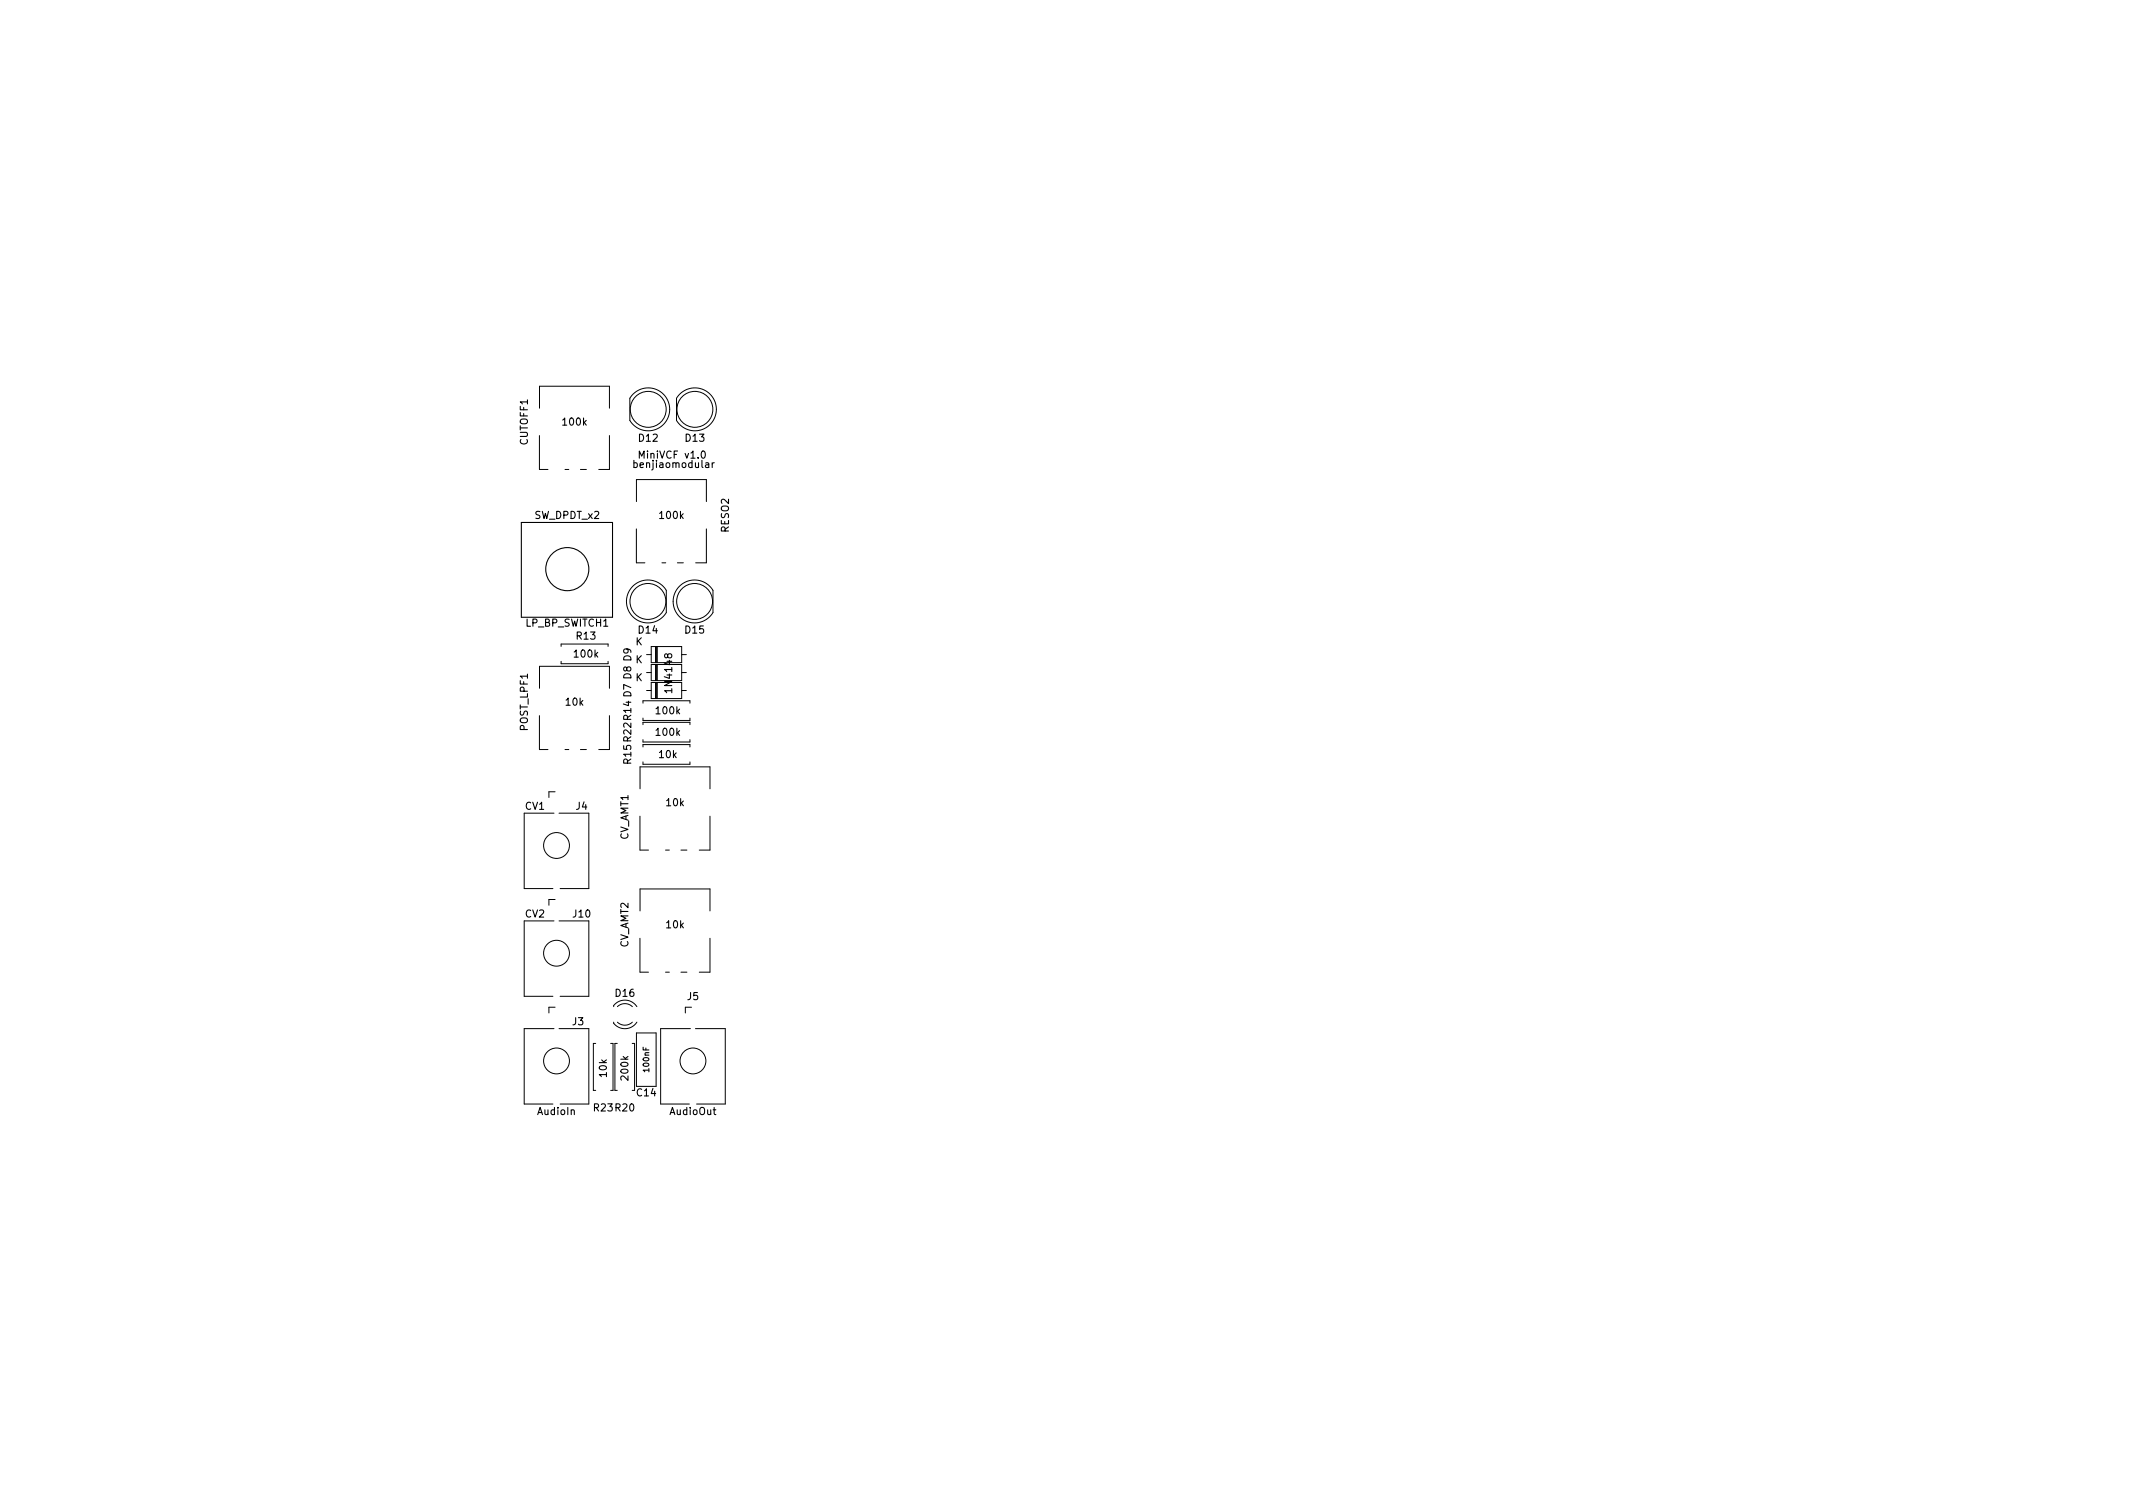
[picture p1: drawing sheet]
<svg xmlns="http://www.w3.org/2000/svg" width="297mm" height="210mm" viewBox="0 0 297 210" stroke-linecap="round" stroke-linejoin="round" font-family="sans-serif">
<defs><g id="words">
<g font-size="1.4">
<text x="78.5" y="59.2">100k</text>
<text x="73.5" y="62" transform="rotate(-90 73.5 62)">CUTOFF1</text>
<text x="88.6" y="65.1">benjiaomodular</text>
<text x="89" y="61.5">D12</text>
<text x="89.3" y="63.8">MiniVCF v1.0</text>
<text x="95.5" y="61.5">D13</text>
<text x="74.4" y="72.2">SW_DPDT_x2</text>
<text x="92" y="72.2">100k</text>
<text x="101.5" y="74.1" transform="rotate(-90 101.5 74.1)">RESO2</text>
<text x="73.2" y="87.2">LP_BP_SWITCH1</text>
<text x="80.3" y="89">R13</text>
<text x="88.5" y="89.8">K</text>
<text x="89" y="88.2">D14</text>
<text x="95.5" y="88.2">D15</text>
<text x="80.1" y="91.5">100k</text>
<text x="88.5" y="94.8">K</text>
<text x="88.5" y="92.3">K</text>
<text x="73.5" y="101.7" transform="rotate(-90 73.5 101.7)">POST_LPF1</text>
<text x="78.8" y="98.2">10k</text>
<text x="91.5" y="99.4">100k</text>
<text x="93.6" y="96.2" transform="rotate(-90 93.6 96.2)">1N4148</text>
<text x="87.9" y="106.3" transform="rotate(-90 87.9 106.3)">R15 R22 R14 D7 D8 D9</text>
<text x="91.5" y="102.4">100k</text>
<text x="91.8" y="105.5">10k</text>
<text x="73.1" y="112.7">CV1</text>
<text x="80.2" y="112.7">J4</text>
<text x="92.8" y="112.2">10k</text>
<text x="87.5" y="117" transform="rotate(-90 87.5 117)">CV_AMT1</text>
<text x="73.1" y="127.7">CV2</text>
<text x="79.8" y="127.7">J10</text>
<text x="87.5" y="132" transform="rotate(-90 87.5 132)">CV_AMT2</text>
<text x="92.8" y="129.2">10k</text>
<text x="79.7" y="142.7">J3</text>
<text x="85.7" y="138.8">D16</text>
<text x="95.7" y="139.2">J5</text>
<text x="84.5" y="149.9" transform="rotate(-90 84.5 149.9)">10k</text>
<text x="74.9" y="155.2">AudioIn</text>
<text x="82.7" y="154.7">R23 R20</text>
<text x="87.5" y="150.3" transform="rotate(-90 87.5 150.3)">200k</text>
<text x="88.7" y="152.6">C14</text>
<text x="93.3" y="155.2">AudioOut</text>
</g>
<text font-size="1.1" x="90.4" y="149.2" transform="rotate(-90 90.4 149.2)">100nF</text>
</g></defs>
<g fill="none" stroke="#000" stroke-width=".15">
<path d="M72.6 72.7h12.7v13.2h-12.7zM99.5 64.4l-.3 .2"/>
<circle cx="79" cy="79.2" r="3"/>
</g>
<g fill="none" stroke="#000" stroke-width=".14">
<path d="M75.1 56.8v-3h9.8v3M88.2 54.9a2.99 2.99 0 0 1 4.4 .2 2.99 2.99 0 0 1-.6 4.3 2.99 2.99 0 0 1-4.3-.9v-3zM94.7 54.9a2.99 2.99 0 0 1 4.4 .2 2.99 2.99 0 0 1-.6 4.3 2.99 2.99 0 0 1-4.3-.9v-3zM75.1 60.6v4.8h1.2M78.7 65.4h.5M80.8 65.4h.9M84.9 60.6v4.8h-1.5M88.6 73.6v4.8M88.6 69.8v-3h9.8v3M88.6 78.4h1.2M92.2 78.4h.5M94.3 78.4h.9"/>
<path d="M98.4 73.6v4.8h-1.5M75.1 99.6v4.8h1.2M75.1 95.8v-3h9.8v3M78.1 90v-.3h6.6v.3M78.1 92.1v.3h6.6v-.3M84.9 99.6v4.8h-1.5M88.1 81.7a2.99 2.99 0 0 1 4.7 .5v3.1a2.99 2.99 0 0 1-4.4 .8 2.99 2.99 0 0 1-.3-4.4zM89.5 97.9v-.3h6.6v.3M89.5 100v.3h6.6v-.3M90 96.1h.7M90 93.6h.7M90 91.1h.7"/>
<path d="M90.7 90h4.2v2.3h-4.2zM90.7 92.5h4.2v2.3h-4.2zM90.7 95h4.2v2.3h-4.2zM91.3 90v2.3M91.3 92.5v2.3M91.3 95v2.3M91.4 90v2.3M91.4 92.5v2.3M91.4 95v2.3M91.5 90v2.3M91.5 92.5v2.3M91.5 95v2.3"/>
<path d="M94.6 81.7a2.99 2.99 0 0 1 4.7 .5v3.1a2.99 2.99 0 0 1-4.4 .8 2.99 2.99 0 0 1-.3-4.4zM94.9 96.1h.7M94.9 93.6h.7M94.9 91.1h.7M77.1 113.2h-4.1v10.5h4M77.3 110.2h-.9v.8M77.8 113.2h4.2v10.5h-4M78.7 104.4h.5M80.8 104.4h.9M89.1 113.6v4.8h1.2M89.1 109.8v-3h9.8v3M89.5 100.9v-.3h6.6v.3"/>
<path d="M89.5 103v.3h6.6v-.3M89.5 104v-.3h6.6v.3M89.5 106.1v.3h6.6v-.3M92.7 118.4h.5M94.8 118.4h.9M98.9 113.6v4.8h-1.5M77.1 128.2h-4.1v10.5h4M77.3 125.2h-.9v.8M77.8 128.2h4.2v10.5h-4M89.1 130.6v4.8h1.2M89.1 126.8v-3h9.8v3M92.7 135.4h.5"/>
<path d="M94.8 135.4h.9M98.9 130.6v4.8h-1.5M77.1 143.2h-4.1v10.5h4M77.3 140.2h-.9v.8M77.8 143.2h4.2v10.5h-4M83 145.3h-.4v6.5h.4M85 145.3h.4v6.5h-.4M85.5 140.2a1.41 1.41 0 0 1 1.1-.9 1.99 1.99 0 0 1 2.1 .9M86 145.3h-.4v6.5h.4M86 140.2a1.5 1.5 0 0 1 2.1 0M88 145.3h.4v6.5h-.4M88.1 142.3a1.5 1.5 0 0 1-2.1 0"/>
<path d="M88.6 143.8h2.8v7.5h-2.8zM88.7 142.3a1.99 1.99 0 0 1-3.2 .2v-.2M96.1 143.2h-4.1v10.5h4M96.3 140.2h-.9v.8M96.8 143.2h4.2v10.5h-4"/>
<circle cx="90.3" cy="57" r="2.5"/>
<circle cx="96.8" cy="57" r="2.5"/>
<circle cx="90.2" cy="83.7" r="2.5"/>
<circle cx="96.7" cy="83.7" r="2.5"/>
<circle cx="77.5" cy="117.7" r="1.8"/>
<circle cx="77.5" cy="132.7" r="1.8"/>
<circle cx="77.5" cy="147.7" r="1.8"/>
<circle cx="96.5" cy="147.7" r="1.8"/>
</g>
<use href="#words"/>
</svg>
